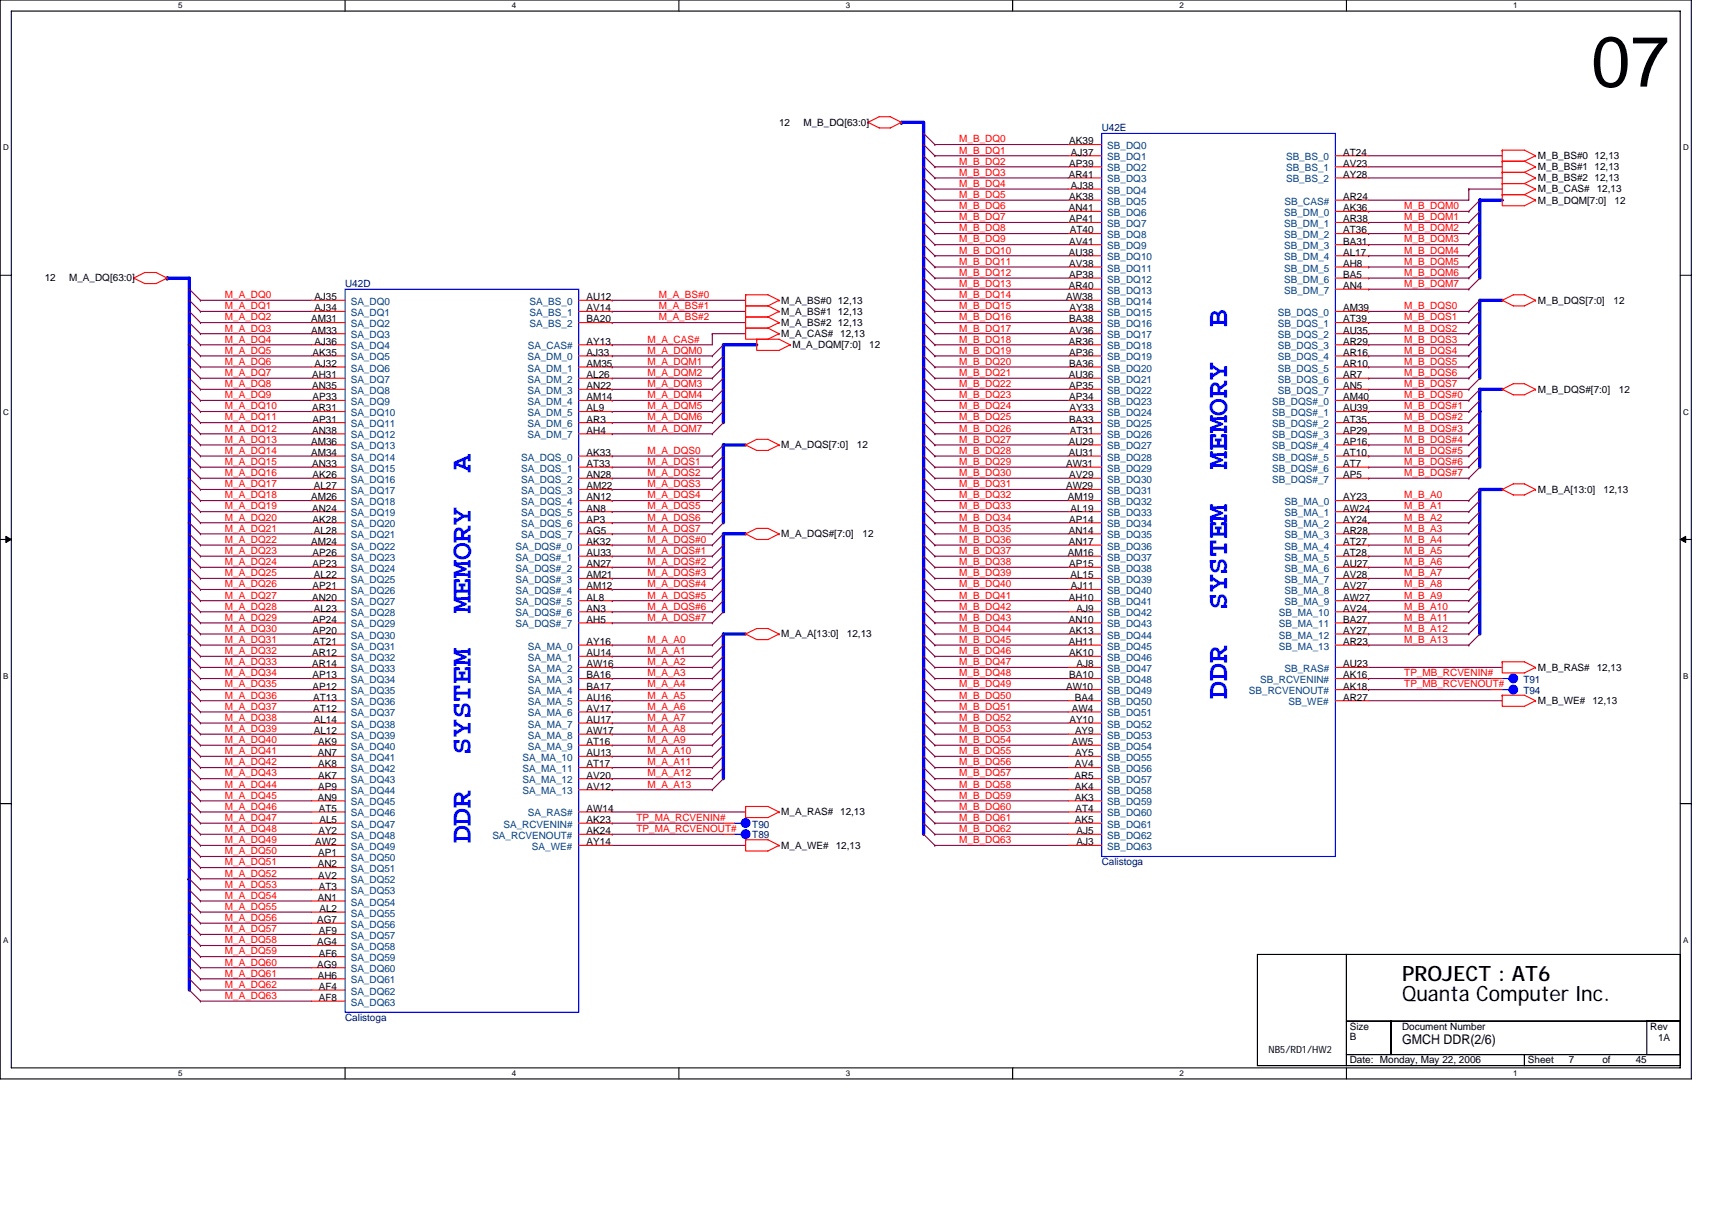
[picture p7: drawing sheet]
<svg xmlns="http://www.w3.org/2000/svg" width="297mm" height="210mm" viewBox="0 0 297 210" stroke-linecap="round" stroke-linejoin="round" font-family="sans-serif">
<defs><g id="words">
<text font-size="12.3" x="276.1" y="15">07</text>
<g font-size="5.2" fill="#00f">
<text x="212.9" y="56.8" transform="rotate(-90 212.9 56.8)">B</text>
<text x="81.7" y="81.9" transform="rotate(-90 81.7 81.9)">A</text>
<text x="212.9" y="81.3" transform="rotate(-90 212.9 81.3)">MEMORY</text>
<text x="81.7" y="106.4" transform="rotate(-90 81.7 106.4)">MEMORY</text>
<text x="212.9" y="105.9" transform="rotate(-90 212.9 105.9)">SYSTEM</text>
<text x="212.9" y="121.2" transform="rotate(-90 212.9 121.2)">DDR</text>
<text x="81.7" y="131" transform="rotate(-90 81.7 131)">SYSTEM</text>
<text x="81.7" y="146.3" transform="rotate(-90 81.7 146.3)">DDR</text>
</g>
<g font-size="3.7">
<text x="243.3" y="173.7">Quanta Computer Inc.</text>
<text x="243.3" y="170.2">PROJECT : AT6</text>
</g>
<text font-size="2.3" x="243.3" y="181.2">GMCH DDR(2/6)</text>
<g font-size="1.7">
<text x="135.2" y="21.8">12</text>
<text x="139.4" y="21.8">M_B_DQ[63:0]</text>
<text x="185.5" y="25.1">AK39</text>
<text x="185.5" y="28.9">AP39</text>
<text x="185.8" y="27">AJ37</text>
<text x="233" y="27">AT24</text>
<text x="233" y="28.9">AV23</text>
<text x="266.8" y="27.6">M_B_BS#0 12,13</text>
<text x="266.8" y="29.5">M_B_BS#1 12,13</text>
<text x="185.4" y="30.9">AR41</text>
<text x="185.5" y="34.7">AK38</text>
<text x="185.8" y="32.8">AJ38</text>
<text x="233" y="30.9">AY28</text>
<text x="233" y="34.7">AR24</text>
<text x="266.8" y="31.5">M_B_BS#2 12,13</text>
<text x="266.8" y="33.4">M_B_CAS# 12,13</text>
<text x="266.8" y="35.3">M_B_DQM[7:0]</text>
<text x="280.1" y="35.3">12</text>
<text x="185.4" y="36.7">AN41</text>
<text x="185.5" y="38.6">AP41</text>
<text x="185.6" y="40.5">AT40</text>
<text x="233" y="36.7">AK36</text>
<text x="233" y="38.6">AR38</text>
<text x="233" y="40.5">AT36</text>
<text x="185.4" y="44.4">AU38</text>
<text x="185.5" y="42.4">AV41</text>
<text x="185.5" y="46.3">AV38</text>
<text x="233" y="42.4">BA31</text>
<text x="233" y="44.4">AL17</text>
<text x="233" y="46.3">AH8</text>
<text x="7.8" y="48.8">12</text>
<text x="12" y="48.8">M_A_DQ[63:0]</text>
<text x="54.5" y="52.1">AJ35</text>
<text x="101.8" y="52.1">AU12</text>
<text x="135.5" y="52.7">M_A_BS#0 12,13</text>
<text x="185" y="52.1">AW38</text>
<text x="185.4" y="50.2">AR40</text>
<text x="185.5" y="48.2">AP38</text>
<text x="233" y="48.2">BA5</text>
<text x="233" y="50.2">AN4</text>
<text x="266.8" y="52.7">M_B_DQS[7:0]</text>
<text x="279.9" y="52.7">12</text>
<text x="54" y="56">AM31</text>
<text x="54" y="57.9">AM33</text>
<text x="54.5" y="54">AJ34</text>
<text x="54.5" y="59.8">AJ36</text>
<text x="101.8" y="54">AV14</text>
<text x="101.8" y="56">BA20</text>
<text x="101.8" y="59.8">AY13</text>
<text x="135.5" y="54.6">M_A_BS#1 12,13</text>
<text x="135.5" y="56.6">M_A_BS#2 12,13</text>
<text x="135.5" y="58.5">M_A_CAS# 12,13</text>
<text x="185.4" y="59.8">AR36</text>
<text x="185.5" y="56">BA38</text>
<text x="185.5" y="57.9">AV36</text>
<text x="185.5" y="54">AY38</text>
<text x="233" y="54">AM39</text>
<text x="233" y="56">AT39</text>
<text x="233" y="57.9">AU35</text>
<text x="233" y="59.8">AR29</text>
<text x="54.2" y="65.6">AH31</text>
<text x="54.2" y="61.7">AK35</text>
<text x="54.5" y="63.7">AJ32</text>
<text x="101.8" y="61.7">AJ33</text>
<text x="101.8" y="63.7">AM35</text>
<text x="101.8" y="65.6">AL26</text>
<text x="137.5" y="60.4">M_A_DQM[7:0]</text>
<text x="150.8" y="60.4">12</text>
<text x="185.4" y="65.6">AU36</text>
<text x="185.5" y="61.7">AP36</text>
<text x="185.5" y="63.7">BA36</text>
<text x="233" y="61.7">AR16</text>
<text x="233" y="63.7">AR10</text>
<text x="233" y="65.6">AR7</text>
<text x="54.2" y="67.5">AN35</text>
<text x="54.2" y="71.4">AR31</text>
<text x="54.2" y="69.5">AP33</text>
<text x="101.8" y="67.5">AN22</text>
<text x="101.8" y="69.5">AM14</text>
<text x="101.8" y="71.4">AL9</text>
<text x="185.5" y="67.5">AP35</text>
<text x="185.5" y="69.5">AP34</text>
<text x="185.5" y="71.4">AY33</text>
<text x="233" y="69.5">AM40</text>
<text x="233" y="71.4">AU39</text>
<text x="233" y="67.5">AN5</text>
<text x="266.8" y="68.1">M_B_DQS#[7:0]</text>
<text x="280.9" y="68.1">12</text>
<text x="54" y="77.2">AM36</text>
<text x="54.2" y="75.3">AN38</text>
<text x="54.2" y="73.3">AP31</text>
<text x="101.8" y="73.3">AR3</text>
<text x="101.8" y="75.3">AH4</text>
<text x="135.5" y="77.8">M_A_DQS[7:0]</text>
<text x="148.7" y="77.8">12</text>
<text x="185.4" y="77.2">AU29</text>
<text x="185.5" y="73.3">BA33</text>
<text x="185.6" y="75.3">AT31</text>
<text x="233" y="73.3">AT35</text>
<text x="233" y="75.3">AP29</text>
<text x="233" y="77.2">AP16</text>
<text x="54" y="79.1">AM34</text>
<text x="54.2" y="81">AN33</text>
<text x="54.2" y="83">AK26</text>
<text x="101.8" y="79.1">AK33</text>
<text x="101.8" y="81">AT33</text>
<text x="101.8" y="83">AN28</text>
<text x="185" y="81">AW31</text>
<text x="185.4" y="79.1">AU31</text>
<text x="185.5" y="83">AV29</text>
<text x="233" y="79.1">AT10</text>
<text x="233" y="81">AT7</text>
<text x="233" y="83">AP5</text>
<text x="54" y="86.8">AM26</text>
<text x="54.2" y="88.8">AN24</text>
<text x="54.4" y="84.9">AL27</text>
<text x="101.8" y="84.9">AM22</text>
<text x="101.8" y="86.8">AN12</text>
<text x="101.8" y="88.8">AN8</text>
<text x="185" y="84.9">AW29</text>
<text x="185.3" y="86.8">AM19</text>
<text x="185.7" y="88.8">AL19</text>
<text x="233" y="86.8">AY23</text>
<text x="233" y="88.8">AW24</text>
<text x="266.8" y="85.5">M_B_A[13:0]</text>
<text x="278.2" y="85.5">12,13</text>
<text x="54" y="94.6">AM24</text>
<text x="54.2" y="90.7">AK28</text>
<text x="54.4" y="92.6">AL28</text>
<text x="101.8" y="94.6">AK32</text>
<text x="101.8" y="90.7">AP3</text>
<text x="101.8" y="92.6">AG5</text>
<text x="135.5" y="93.2">M_A_DQS#[7:0]</text>
<text x="149.6" y="93.2">12</text>
<text x="185.4" y="92.6">AN14</text>
<text x="185.4" y="94.6">AN17</text>
<text x="185.5" y="90.7">AP14</text>
<text x="233" y="90.7">AY24</text>
<text x="233" y="92.6">AR28</text>
<text x="233" y="94.6">AT27</text>
<text x="54.2" y="96.5">AP26</text>
<text x="54.2" y="98.4">AP23</text>
<text x="54.4" y="100.4">AL22</text>
<text x="101.8" y="96.5">AU33</text>
<text x="101.8" y="98.4">AN27</text>
<text x="101.8" y="100.4">AM21</text>
<text x="185.3" y="96.5">AM16</text>
<text x="185.5" y="98.4">AP15</text>
<text x="185.7" y="100.4">AL15</text>
<text x="233" y="96.5">AT28</text>
<text x="233" y="98.4">AU27</text>
<text x="233" y="100.4">AV28</text>
<text x="54.2" y="104.2">AN20</text>
<text x="54.2" y="102.3">AP21</text>
<text x="54.4" y="106.2">AL23</text>
<text x="101.8" y="102.3">AM12</text>
<text x="101.8" y="104.2">AL8</text>
<text x="101.8" y="106.2">AN3</text>
<text x="185.4" y="104.2">AH10</text>
<text x="185.8" y="102.3">AJ11</text>
<text x="186.8" y="106.2">AJ9</text>
<text x="233" y="106.2">AV24</text>
<text x="233" y="102.3">AV27</text>
<text x="233" y="104.2">AW27</text>
<text x="54.2" y="113.9">AR12</text>
<text x="54.2" y="108.1">AP24</text>
<text x="54.2" y="110">AP20</text>
<text x="54.4" y="111.9">AT21</text>
<text x="101.8" y="111.9">AY16</text>
<text x="101.8" y="113.9">AU14</text>
<text x="101.8" y="108.1">AH5</text>
<text x="135.5" y="110.6">M_A_A[13:0]</text>
<text x="146.9" y="110.6">12,13</text>
<text x="185.4" y="108.1">AN10</text>
<text x="185.4" y="111.9">AH11</text>
<text x="185.5" y="110">AK13</text>
<text x="185.5" y="113.9">AK10</text>
<text x="233" y="108.1">BA27</text>
<text x="233" y="110">AY27</text>
<text x="233" y="111.9">AR23</text>
<text x="54.2" y="115.8">AR14</text>
<text x="54.2" y="117.7">AP13</text>
<text x="54.2" y="119.7">AP12</text>
<text x="101.8" y="115.8">AW16</text>
<text x="101.8" y="117.7">BA16</text>
<text x="101.8" y="119.7">BA17</text>
<text x="185" y="119.7">AW10</text>
<text x="185.5" y="117.7">BA10</text>
<text x="186.8" y="115.8">AJ8</text>
<text x="233" y="119.7">AK18</text>
<text x="233" y="117.7">AK16</text>
<text x="233" y="115.8">AU23</text>
<text x="266.8" y="116.4">M_B_RAS# 12,13</text>
<text x="54.4" y="121.6">AT13</text>
<text x="54.4" y="123.5">AT12</text>
<text x="54.4" y="125.5">AL14</text>
<text x="101.8" y="121.6">AU16</text>
<text x="101.8" y="123.5">AV17</text>
<text x="101.8" y="125.5">AU17</text>
<text x="185.5" y="125.5">AY10</text>
<text x="185.9" y="123.5">AW4</text>
<text x="186.5" y="121.6">BA4</text>
<text x="233" y="121.6">AR27</text>
<text x="266.8" y="122.2">M_B_WE# 12,13</text>
<text x="54.4" y="127.4">AL12</text>
<text x="55.1" y="131.2">AN7</text>
<text x="55.2" y="129.3">AK9</text>
<text x="101.8" y="131.2">AU13</text>
<text x="101.8" y="127.4">AW17</text>
<text x="101.8" y="129.3">AT16</text>
<text x="185.9" y="129.3">AW5</text>
<text x="186.5" y="127.4">AY9</text>
<text x="186.5" y="131.2">AY5</text>
<text x="55.2" y="133.2">AK8</text>
<text x="55.2" y="135.1">AK7</text>
<text x="55.2" y="137">AP9</text>
<text x="101.8" y="133.2">AT17</text>
<text x="101.8" y="135.1">AV20</text>
<text x="101.8" y="137">AV12</text>
<text x="186.4" y="135.1">AR5</text>
<text x="186.5" y="133.2">AV4</text>
<text x="186.5" y="137">AK4</text>
<text x="55.1" y="139">AN9</text>
<text x="55.3" y="140.9">AT5</text>
<text x="55.4" y="142.8">AL5</text>
<text x="101.8" y="142.8">AK23</text>
<text x="101.8" y="140.9">AW14</text>
<text x="135.5" y="141.5">M_A_RAS# 12,13</text>
<text x="186.5" y="139">AK3</text>
<text x="186.5" y="142.8">AK5</text>
<text x="186.6" y="140.9">AT4</text>
<text x="54.7" y="146.7">AW2</text>
<text x="55.2" y="148.6">AP1</text>
<text x="55.2" y="144.8">AY2</text>
<text x="101.8" y="146.7">AY14</text>
<text x="101.8" y="144.8">AK24</text>
<text x="135.5" y="147.3">M_A_WE# 12,13</text>
<text x="186.8" y="144.8">AJ5</text>
<text x="186.8" y="146.7">AJ3</text>
<text x="55.1" y="150.5">AN2</text>
<text x="55.2" y="152.5">AV2</text>
<text x="55.3" y="154.4">AT3</text>
<text x="55" y="160.2">AG7</text>
<text x="55.1" y="156.3">AN1</text>
<text x="55.4" y="158.3">AL2</text>
<text x="55" y="164.1">AG4</text>
<text x="55" y="167.9">AG9</text>
<text x="55.3" y="162.1">AF9</text>
<text x="55.3" y="166">AF6</text>
<text x="55.1" y="169.8">AH6</text>
<text x="55.3" y="171.8">AF4</text>
<text x="55.3" y="173.7">AF8</text>
<text x="234.2" y="178.8">Size</text>
<text x="243.3" y="178.8">Document Number</text>
<text x="286.3" y="178.8">Rev</text>
<text x="220.1" y="182.8">NB5/RD1/HW2</text>
<text x="234.2" y="184.6">Date: Monday, May 22, 2006</text>
<text x="234.2" y="180.5">B</text>
<text x="265.1" y="184.6">Sheet</text>
<text x="272.2" y="184.6">7</text>
<text x="278" y="184.6">of</text>
<text x="283.8" y="184.6">45</text>
<text x="287.7" y="180.7">1A</text>
</g>
<g font-size="1.7" fill="#000080">
<text x="191.2" y="22.8">U42E</text>
<text x="59.9" y="49.8">U42D</text>
<text x="264.3" y="118.5">T91</text>
<text x="264.3" y="120.5">T94</text>
<text x="130.5" y="143.6">T90</text>
<text x="130.5" y="145.4">T89</text>
<text x="191.2" y="150.2">Calistoga</text>
<text x="59.9" y="177.2">Calistoga</text>
</g>
<g font-size="1.7" fill="#f00">
<text x="166.4" y="26.6">M_B_DQ1</text>
<text x="166.4" y="28.6">M_B_DQ2</text>
<text x="166.4" y="24.7">M_B_DQ0</text>
<text x="166.4" y="30.5">M_B_DQ3</text>
<text x="166.4" y="32.4">M_B_DQ4</text>
<text x="166.4" y="34.4">M_B_DQ5</text>
<text x="166.4" y="36.3">M_B_DQ6</text>
<text x="166.4" y="38.2">M_B_DQ7</text>
<text x="166.4" y="40.2">M_B_DQ8</text>
<text x="243.6" y="36.3">M_B_DQM0</text>
<text x="243.6" y="38.2">M_B_DQM1</text>
<text x="243.6" y="40.2">M_B_DQM2</text>
<text x="166.4" y="42.1">M_B_DQ9</text>
<text x="166.4" y="44">M_B_DQ10</text>
<text x="166.4" y="46">M_B_DQ11</text>
<text x="166.4" y="47.9">M_B_DQ12</text>
<text x="243.6" y="42.1">M_B_DQM3</text>
<text x="243.6" y="44">M_B_DQM4</text>
<text x="243.6" y="46">M_B_DQM5</text>
<text x="243.6" y="47.9">M_B_DQM6</text>
<text x="39" y="53.7">M_A_DQ1</text>
<text x="39" y="51.7">M_A_DQ0</text>
<text x="114.3" y="51.7">M_A_BS#0</text>
<text x="114.3" y="53.7">M_A_BS#1</text>
<text x="166.4" y="49.8">M_B_DQ13</text>
<text x="166.4" y="51.7">M_B_DQ14</text>
<text x="166.4" y="53.7">M_B_DQ15</text>
<text x="243.6" y="49.8">M_B_DQM7</text>
<text x="243.6" y="53.7">M_B_DQS0</text>
<text x="39" y="55.6">M_A_DQ2</text>
<text x="39" y="57.5">M_A_DQ3</text>
<text x="39" y="59.5">M_A_DQ4</text>
<text x="112.4" y="59.5">M_A_CAS#</text>
<text x="114.3" y="55.6">M_A_BS#2</text>
<text x="166.4" y="59.5">M_B_DQ18</text>
<text x="166.4" y="55.6">M_B_DQ16</text>
<text x="166.4" y="57.5">M_B_DQ17</text>
<text x="243.6" y="55.6">M_B_DQS1</text>
<text x="243.6" y="57.5">M_B_DQS2</text>
<text x="243.6" y="59.5">M_B_DQS3</text>
<text x="39" y="61.4">M_A_DQ5</text>
<text x="39" y="63.3">M_A_DQ6</text>
<text x="39" y="65.3">M_A_DQ7</text>
<text x="112.4" y="61.4">M_A_DQM0</text>
<text x="112.4" y="63.3">M_A_DQM1</text>
<text x="112.4" y="65.3">M_A_DQM2</text>
<text x="166.4" y="61.4">M_B_DQ19</text>
<text x="166.4" y="63.3">M_B_DQ20</text>
<text x="166.4" y="65.3">M_B_DQ21</text>
<text x="243.6" y="61.4">M_B_DQS4</text>
<text x="243.6" y="63.3">M_B_DQS5</text>
<text x="243.6" y="65.3">M_B_DQS6</text>
<text x="39" y="67.2">M_A_DQ8</text>
<text x="39" y="69.1">M_A_DQ9</text>
<text x="39" y="71">M_A_DQ10</text>
<text x="112.4" y="67.2">M_A_DQM3</text>
<text x="112.4" y="69.1">M_A_DQM4</text>
<text x="112.4" y="71">M_A_DQM5</text>
<text x="166.4" y="67.2">M_B_DQ22</text>
<text x="166.4" y="69.1">M_B_DQ23</text>
<text x="166.4" y="71">M_B_DQ24</text>
<text x="243.6" y="69.1">M_B_DQS#0</text>
<text x="243.6" y="67.2">M_B_DQS7</text>
<text x="243.6" y="71">M_B_DQS#1</text>
<text x="39" y="73">M_A_DQ11</text>
<text x="39" y="74.9">M_A_DQ12</text>
<text x="39" y="76.8">M_A_DQ13</text>
<text x="112.4" y="73">M_A_DQM6</text>
<text x="112.4" y="74.9">M_A_DQM7</text>
<text x="166.4" y="73">M_B_DQ25</text>
<text x="166.4" y="74.9">M_B_DQ26</text>
<text x="166.4" y="76.8">M_B_DQ27</text>
<text x="243.6" y="73">M_B_DQS#2</text>
<text x="243.6" y="74.9">M_B_DQS#3</text>
<text x="243.6" y="76.8">M_B_DQS#4</text>
<text x="39" y="78.8">M_A_DQ14</text>
<text x="39" y="80.7">M_A_DQ15</text>
<text x="39" y="82.6">M_A_DQ16</text>
<text x="112.4" y="82.6">M_A_DQS2</text>
<text x="112.4" y="80.7">M_A_DQS1</text>
<text x="112.4" y="78.8">M_A_DQS0</text>
<text x="166.4" y="78.8">M_B_DQ28</text>
<text x="166.4" y="80.7">M_B_DQ29</text>
<text x="166.4" y="82.6">M_B_DQ30</text>
<text x="243.6" y="78.8">M_B_DQS#5</text>
<text x="243.6" y="80.7">M_B_DQS#6</text>
<text x="243.6" y="82.6">M_B_DQS#7</text>
<text x="39" y="84.6">M_A_DQ17</text>
<text x="39" y="86.5">M_A_DQ18</text>
<text x="39" y="88.4">M_A_DQ19</text>
<text x="112.4" y="86.5">M_A_DQS4</text>
<text x="112.4" y="84.6">M_A_DQS3</text>
<text x="112.4" y="88.4">M_A_DQS5</text>
<text x="166.4" y="84.6">M_B_DQ31</text>
<text x="166.4" y="86.5">M_B_DQ32</text>
<text x="166.4" y="88.4">M_B_DQ33</text>
<text x="243.6" y="86.5">M_B_A0</text>
<text x="243.6" y="88.4">M_B_A1</text>
<text x="39" y="90.3">M_A_DQ20</text>
<text x="39" y="92.3">M_A_DQ21</text>
<text x="39" y="94.2">M_A_DQ22</text>
<text x="112.4" y="92.3">M_A_DQS7</text>
<text x="112.4" y="90.3">M_A_DQS6</text>
<text x="112.4" y="94.2">M_A_DQS#0</text>
<text x="166.4" y="90.3">M_B_DQ34</text>
<text x="166.4" y="92.3">M_B_DQ35</text>
<text x="166.4" y="94.2">M_B_DQ36</text>
<text x="243.6" y="90.3">M_B_A2</text>
<text x="243.6" y="92.3">M_B_A3</text>
<text x="243.6" y="94.2">M_B_A4</text>
<text x="39" y="96.1">M_A_DQ23</text>
<text x="39" y="98.1">M_A_DQ24</text>
<text x="39" y="100">M_A_DQ25</text>
<text x="39" y="101.9">M_A_DQ26</text>
<text x="112.4" y="100">M_A_DQS#3</text>
<text x="112.4" y="98.1">M_A_DQS#2</text>
<text x="112.4" y="96.1">M_A_DQS#1</text>
<text x="112.4" y="101.9">M_A_DQS#4</text>
<text x="166.4" y="98.1">M_B_DQ38</text>
<text x="166.4" y="100">M_B_DQ39</text>
<text x="166.4" y="101.9">M_B_DQ40</text>
<text x="166.4" y="96.1">M_B_DQ37</text>
<text x="243.6" y="96.1">M_B_A5</text>
<text x="243.6" y="98.1">M_B_A6</text>
<text x="243.6" y="100">M_B_A7</text>
<text x="243.6" y="101.9">M_B_A8</text>
<text x="39" y="103.9">M_A_DQ27</text>
<text x="39" y="105.8">M_A_DQ28</text>
<text x="39" y="107.7">M_A_DQ29</text>
<text x="112.4" y="103.9">M_A_DQS#5</text>
<text x="112.4" y="105.8">M_A_DQS#6</text>
<text x="112.4" y="107.7">M_A_DQS#7</text>
<text x="166.4" y="103.9">M_B_DQ41</text>
<text x="166.4" y="105.8">M_B_DQ42</text>
<text x="166.4" y="107.7">M_B_DQ43</text>
<text x="243.6" y="103.9">M_B_A9</text>
<text x="243.6" y="105.8">M_B_A10</text>
<text x="243.6" y="107.7">M_B_A11</text>
<text x="39" y="109.6">M_A_DQ30</text>
<text x="39" y="111.6">M_A_DQ31</text>
<text x="39" y="113.5">M_A_DQ32</text>
<text x="112.4" y="111.6">M_A_A0</text>
<text x="112.4" y="113.5">M_A_A1</text>
<text x="166.4" y="109.6">M_B_DQ44</text>
<text x="166.4" y="111.6">M_B_DQ45</text>
<text x="166.4" y="113.5">M_B_DQ46</text>
<text x="243.6" y="109.6">M_B_A12</text>
<text x="243.6" y="111.6">M_B_A13</text>
<text x="39" y="115.4">M_A_DQ33</text>
<text x="39" y="117.4">M_A_DQ34</text>
<text x="39" y="119.3">M_A_DQ35</text>
<text x="112.4" y="115.4">M_A_A2</text>
<text x="112.4" y="117.4">M_A_A3</text>
<text x="112.4" y="119.3">M_A_A4</text>
<text x="166.4" y="115.4">M_B_DQ47</text>
<text x="166.4" y="117.4">M_B_DQ48</text>
<text x="166.4" y="119.3">M_B_DQ49</text>
<text x="243.6" y="119.3">TP_MB_RCVENOUT#</text>
<text x="243.6" y="117.4">TP_MB_RCVENIN#</text>
<text x="39" y="121.2">M_A_DQ36</text>
<text x="39" y="123.2">M_A_DQ37</text>
<text x="39" y="125.1">M_A_DQ38</text>
<text x="112.4" y="125.1">M_A_A7</text>
<text x="112.4" y="121.2">M_A_A5</text>
<text x="112.4" y="123.2">M_A_A6</text>
<text x="166.4" y="121.2">M_B_DQ50</text>
<text x="166.4" y="123.2">M_B_DQ51</text>
<text x="166.4" y="125.1">M_B_DQ52</text>
<text x="39" y="127">M_A_DQ39</text>
<text x="39" y="128.9">M_A_DQ40</text>
<text x="39" y="130.9">M_A_DQ41</text>
<text x="112.4" y="130.9">M_A_A10</text>
<text x="112.4" y="127">M_A_A8</text>
<text x="112.4" y="128.9">M_A_A9</text>
<text x="166.4" y="127">M_B_DQ53</text>
<text x="166.4" y="128.9">M_B_DQ54</text>
<text x="166.4" y="130.9">M_B_DQ55</text>
<text x="39" y="132.8">M_A_DQ42</text>
<text x="39" y="134.7">M_A_DQ43</text>
<text x="39" y="136.7">M_A_DQ44</text>
<text x="112.4" y="132.8">M_A_A11</text>
<text x="112.4" y="134.7">M_A_A12</text>
<text x="112.4" y="136.7">M_A_A13</text>
<text x="166.4" y="136.7">M_B_DQ58</text>
<text x="166.4" y="132.8">M_B_DQ56</text>
<text x="166.4" y="134.7">M_B_DQ57</text>
<text x="39" y="138.6">M_A_DQ45</text>
<text x="39" y="140.5">M_A_DQ46</text>
<text x="39" y="142.5">M_A_DQ47</text>
<text x="110.4" y="142.5">TP_MA_RCVENIN#</text>
<text x="166.4" y="138.6">M_B_DQ59</text>
<text x="166.4" y="140.5">M_B_DQ60</text>
<text x="166.4" y="142.5">M_B_DQ61</text>
<text x="39" y="144.4">M_A_DQ48</text>
<text x="39" y="146.3">M_A_DQ49</text>
<text x="39" y="148.3">M_A_DQ50</text>
<text x="110.4" y="144.4">TP_MA_RCVENOUT#</text>
<text x="166.4" y="144.4">M_B_DQ62</text>
<text x="166.4" y="146.3">M_B_DQ63</text>
<text x="39" y="150.2">M_A_DQ51</text>
<text x="39" y="152.1">M_A_DQ52</text>
<text x="39" y="154.1">M_A_DQ53</text>
<text x="39" y="156">M_A_DQ54</text>
<text x="39" y="157.9">M_A_DQ55</text>
<text x="39" y="159.8">M_A_DQ56</text>
<text x="39" y="161.8">M_A_DQ57</text>
<text x="39" y="163.7">M_A_DQ58</text>
<text x="39" y="165.6">M_A_DQ59</text>
<text x="39" y="167.6">M_A_DQ60</text>
<text x="39" y="169.5">M_A_DQ61</text>
<text x="39" y="171.4">M_A_DQ62</text>
<text x="39" y="173.4">M_A_DQ63</text>
</g>
<g font-size="1.7" fill="#004080">
<text x="192.1" y="25.9">SB_DQ0</text>
<text x="192.1" y="27.8">SB_DQ1</text>
<text x="192.1" y="29.7">SB_DQ2</text>
<text x="223.1" y="27.8">SB_BS_0</text>
<text x="223.1" y="29.7">SB_BS_1</text>
<text x="192.1" y="31.7">SB_DQ3</text>
<text x="192.1" y="33.6">SB_DQ4</text>
<text x="192.1" y="35.5">SB_DQ5</text>
<text x="222.9" y="35.5">SB_CAS#</text>
<text x="223.1" y="31.7">SB_BS_2</text>
<text x="192.1" y="37.5">SB_DQ6</text>
<text x="192.1" y="39.4">SB_DQ7</text>
<text x="192.1" y="41.3">SB_DQ8</text>
<text x="222.8" y="37.5">SB_DM_0</text>
<text x="222.8" y="39.4">SB_DM_1</text>
<text x="222.8" y="41.3">SB_DM_2</text>
<text x="192.1" y="43.2">SB_DQ9</text>
<text x="192.1" y="45.2">SB_DQ10</text>
<text x="192.1" y="47.1">SB_DQ11</text>
<text x="222.8" y="43.2">SB_DM_3</text>
<text x="222.8" y="45.2">SB_DM_4</text>
<text x="222.8" y="47.1">SB_DM_5</text>
<text x="60.9" y="52.9">SA_DQ0</text>
<text x="91.9" y="52.9">SA_BS_0</text>
<text x="192.1" y="49">SB_DQ12</text>
<text x="192.1" y="51">SB_DQ13</text>
<text x="192.1" y="52.9">SB_DQ14</text>
<text x="222.8" y="49">SB_DM_6</text>
<text x="222.8" y="51">SB_DM_7</text>
<text x="60.9" y="54.8">SA_DQ1</text>
<text x="60.9" y="56.8">SA_DQ2</text>
<text x="60.9" y="58.7">SA_DQ3</text>
<text x="91.9" y="54.8">SA_BS_1</text>
<text x="91.9" y="56.8">SA_BS_2</text>
<text x="192.1" y="54.8">SB_DQ15</text>
<text x="192.1" y="56.8">SB_DQ16</text>
<text x="192.1" y="58.7">SB_DQ17</text>
<text x="221.7" y="54.8">SB_DQS_0</text>
<text x="221.7" y="56.8">SB_DQS_1</text>
<text x="221.7" y="58.7">SB_DQS_2</text>
<text x="60.9" y="60.6">SA_DQ4</text>
<text x="60.9" y="62.5">SA_DQ5</text>
<text x="60.9" y="64.5">SA_DQ6</text>
<text x="91.5" y="62.5">SA_DM_0</text>
<text x="91.5" y="64.5">SA_DM_1</text>
<text x="91.6" y="60.6">SA_CAS#</text>
<text x="192.1" y="60.6">SB_DQ18</text>
<text x="192.1" y="62.5">SB_DQ19</text>
<text x="192.1" y="64.5">SB_DQ20</text>
<text x="221.7" y="60.6">SB_DQS_3</text>
<text x="221.7" y="62.5">SB_DQS_4</text>
<text x="221.7" y="64.5">SB_DQS_5</text>
<text x="60.9" y="66.4">SA_DQ7</text>
<text x="60.9" y="68.3">SA_DQ8</text>
<text x="60.9" y="70.3">SA_DQ9</text>
<text x="91.5" y="66.4">SA_DM_2</text>
<text x="91.5" y="68.3">SA_DM_3</text>
<text x="91.5" y="70.3">SA_DM_4</text>
<text x="192.1" y="66.4">SB_DQ21</text>
<text x="192.1" y="68.3">SB_DQ22</text>
<text x="192.1" y="70.3">SB_DQ23</text>
<text x="220.7" y="70.3">SB_DQS#_0</text>
<text x="221.7" y="66.4">SB_DQS_6</text>
<text x="221.7" y="68.3">SB_DQS_7</text>
<text x="60.9" y="72.2">SA_DQ10</text>
<text x="60.9" y="74.1">SA_DQ11</text>
<text x="60.9" y="76.1">SA_DQ12</text>
<text x="60.9" y="78">SA_DQ13</text>
<text x="91.5" y="72.2">SA_DM_5</text>
<text x="91.5" y="74.1">SA_DM_6</text>
<text x="91.5" y="76.1">SA_DM_7</text>
<text x="192.1" y="72.2">SB_DQ24</text>
<text x="192.1" y="74.1">SB_DQ25</text>
<text x="192.1" y="76.1">SB_DQ26</text>
<text x="192.1" y="78">SB_DQ27</text>
<text x="220.7" y="72.2">SB_DQS#_1</text>
<text x="220.7" y="74.1">SB_DQS#_2</text>
<text x="220.7" y="76.1">SB_DQS#_3</text>
<text x="220.7" y="78">SB_DQS#_4</text>
<text x="60.9" y="79.9">SA_DQ14</text>
<text x="60.9" y="81.9">SA_DQ15</text>
<text x="60.9" y="83.8">SA_DQ16</text>
<text x="90.4" y="79.9">SA_DQS_0</text>
<text x="90.4" y="81.9">SA_DQS_1</text>
<text x="90.4" y="83.8">SA_DQS_2</text>
<text x="192.1" y="79.9">SB_DQ28</text>
<text x="192.1" y="81.9">SB_DQ29</text>
<text x="192.1" y="83.8">SB_DQ30</text>
<text x="220.7" y="79.9">SB_DQS#_5</text>
<text x="220.7" y="81.9">SB_DQS#_6</text>
<text x="220.7" y="83.8">SB_DQS#_7</text>
<text x="60.9" y="85.7">SA_DQ17</text>
<text x="60.9" y="87.7">SA_DQ18</text>
<text x="60.9" y="89.6">SA_DQ19</text>
<text x="90.4" y="85.7">SA_DQS_3</text>
<text x="90.4" y="87.7">SA_DQS_4</text>
<text x="90.4" y="89.6">SA_DQS_5</text>
<text x="192.1" y="85.7">SB_DQ31</text>
<text x="192.1" y="87.7">SB_DQ32</text>
<text x="192.1" y="89.6">SB_DQ33</text>
<text x="222.9" y="87.7">SB_MA_0</text>
<text x="222.9" y="89.6">SB_MA_1</text>
<text x="60.9" y="91.5">SA_DQ20</text>
<text x="60.9" y="93.4">SA_DQ21</text>
<text x="60.9" y="95.4">SA_DQ22</text>
<text x="89.4" y="95.4">SA_DQS#_0</text>
<text x="90.4" y="91.5">SA_DQS_6</text>
<text x="90.4" y="93.4">SA_DQS_7</text>
<text x="192.1" y="91.5">SB_DQ34</text>
<text x="192.1" y="93.4">SB_DQ35</text>
<text x="192.1" y="95.4">SB_DQ36</text>
<text x="222.9" y="91.5">SB_MA_2</text>
<text x="222.9" y="93.4">SB_MA_3</text>
<text x="222.9" y="95.4">SB_MA_4</text>
<text x="60.9" y="97.3">SA_DQ23</text>
<text x="60.9" y="99.2">SA_DQ24</text>
<text x="60.9" y="101.2">SA_DQ25</text>
<text x="89.4" y="97.3">SA_DQS#_1</text>
<text x="89.4" y="99.2">SA_DQS#_2</text>
<text x="89.4" y="101.2">SA_DQS#_3</text>
<text x="192.1" y="97.3">SB_DQ37</text>
<text x="192.1" y="99.2">SB_DQ38</text>
<text x="192.1" y="101.2">SB_DQ39</text>
<text x="222.9" y="97.3">SB_MA_5</text>
<text x="222.9" y="99.2">SB_MA_6</text>
<text x="222.9" y="101.2">SB_MA_7</text>
<text x="60.9" y="103.1">SA_DQ26</text>
<text x="60.9" y="105">SA_DQ27</text>
<text x="60.9" y="107">SA_DQ28</text>
<text x="89.4" y="103.1">SA_DQS#_4</text>
<text x="89.4" y="105">SA_DQS#_5</text>
<text x="89.4" y="107">SA_DQS#_6</text>
<text x="192.1" y="103.1">SB_DQ40</text>
<text x="192.1" y="105">SB_DQ41</text>
<text x="192.1" y="107">SB_DQ42</text>
<text x="221.9" y="107">SB_MA_10</text>
<text x="222.9" y="103.1">SB_MA_8</text>
<text x="222.9" y="105">SB_MA_9</text>
<text x="60.9" y="108.9">SA_DQ29</text>
<text x="60.9" y="110.8">SA_DQ30</text>
<text x="60.9" y="112.7">SA_DQ31</text>
<text x="89.4" y="108.9">SA_DQS#_7</text>
<text x="91.6" y="112.7">SA_MA_0</text>
<text x="192.1" y="108.9">SB_DQ43</text>
<text x="192.1" y="110.8">SB_DQ44</text>
<text x="192.1" y="112.7">SB_DQ45</text>
<text x="221.9" y="108.9">SB_MA_11</text>
<text x="221.9" y="110.8">SB_MA_12</text>
<text x="221.9" y="112.7">SB_MA_13</text>
<text x="60.9" y="114.7">SA_DQ32</text>
<text x="60.9" y="116.6">SA_DQ33</text>
<text x="60.9" y="118.5">SA_DQ34</text>
<text x="91.6" y="114.7">SA_MA_1</text>
<text x="91.6" y="116.6">SA_MA_2</text>
<text x="91.6" y="118.5">SA_MA_3</text>
<text x="192.1" y="114.7">SB_DQ46</text>
<text x="192.1" y="116.6">SB_DQ47</text>
<text x="192.1" y="118.5">SB_DQ48</text>
<text x="218.6" y="118.5">SB_RCVENIN#</text>
<text x="222.9" y="116.6">SB_RAS#</text>
<text x="60.9" y="120.5">SA_DQ35</text>
<text x="60.9" y="122.4">SA_DQ36</text>
<text x="60.9" y="124.3">SA_DQ37</text>
<text x="91.6" y="120.5">SA_MA_4</text>
<text x="91.6" y="122.4">SA_MA_5</text>
<text x="91.6" y="124.3">SA_MA_6</text>
<text x="192.1" y="120.5">SB_DQ49</text>
<text x="192.1" y="122.4">SB_DQ50</text>
<text x="192.1" y="124.3">SB_DQ51</text>
<text x="216.7" y="120.5">SB_RCVENOUT#</text>
<text x="223.6" y="122.4">SB_WE#</text>
<text x="60.9" y="126.3">SA_DQ38</text>
<text x="60.9" y="128.2">SA_DQ39</text>
<text x="60.9" y="130.1">SA_DQ40</text>
<text x="91.6" y="126.3">SA_MA_7</text>
<text x="91.6" y="128.2">SA_MA_8</text>
<text x="91.6" y="130.1">SA_MA_9</text>
<text x="192.1" y="126.3">SB_DQ52</text>
<text x="192.1" y="128.2">SB_DQ53</text>
<text x="192.1" y="130.1">SB_DQ54</text>
<text x="60.9" y="132">SA_DQ41</text>
<text x="60.9" y="134">SA_DQ42</text>
<text x="60.9" y="135.9">SA_DQ43</text>
<text x="60.9" y="137.8">SA_DQ44</text>
<text x="90.6" y="132">SA_MA_10</text>
<text x="90.6" y="134">SA_MA_11</text>
<text x="90.6" y="135.9">SA_MA_12</text>
<text x="90.6" y="137.8">SA_MA_13</text>
<text x="192.1" y="132">SB_DQ55</text>
<text x="192.1" y="134">SB_DQ56</text>
<text x="192.1" y="135.9">SB_DQ57</text>
<text x="192.1" y="137.8">SB_DQ58</text>
<text x="60.9" y="139.8">SA_DQ45</text>
<text x="60.9" y="141.7">SA_DQ46</text>
<text x="60.9" y="143.6">SA_DQ47</text>
<text x="87.4" y="143.6">SA_RCVENIN#</text>
<text x="91.6" y="141.7">SA_RAS#</text>
<text x="192.1" y="139.8">SB_DQ59</text>
<text x="192.1" y="141.7">SB_DQ60</text>
<text x="192.1" y="143.6">SB_DQ61</text>
<text x="60.9" y="145.6">SA_DQ48</text>
<text x="60.9" y="147.5">SA_DQ49</text>
<text x="60.9" y="149.4">SA_DQ50</text>
<text x="85.4" y="145.6">SA_RCVENOUT#</text>
<text x="92.3" y="147.5">SA_WE#</text>
<text x="192.1" y="145.6">SB_DQ62</text>
<text x="192.1" y="147.5">SB_DQ63</text>
<text x="60.9" y="151.3">SA_DQ51</text>
<text x="60.9" y="153.3">SA_DQ52</text>
<text x="60.9" y="155.2">SA_DQ53</text>
<text x="60.9" y="157.1">SA_DQ54</text>
<text x="60.9" y="159.1">SA_DQ55</text>
<text x="60.9" y="161">SA_DQ56</text>
<text x="60.9" y="162.9">SA_DQ57</text>
<text x="60.9" y="164.9">SA_DQ58</text>
<text x="60.9" y="166.8">SA_DQ59</text>
<text x="60.9" y="168.7">SA_DQ60</text>
<text x="60.9" y="170.6">SA_DQ61</text>
<text x="60.9" y="172.6">SA_DQ62</text>
<text x="60.9" y="174.5">SA_DQ63</text>
</g>
<g font-size="1.4">
<text x="30.9" y="1.5">5</text>
<text x="88.8" y="1.5">4</text>
<text x="146.7" y="1.5">3</text>
<text x="204.7" y="1.5">2</text>
<text x="262.6" y="1.5">1</text>
<text x=".5" y="26.1">D</text>
<text x="292" y="26.1">D</text>
<text x=".5" y="71.9">C</text>
<text x="292" y="71.9">C</text>
<text x=".5" y="117.8">B</text>
<text x="292" y="117.8">B</text>
<text x=".5" y="163.6">A</text>
<text x="292" y="163.6">A</text>
<text x="30.9" y="186.8">5</text>
<text x="88.8" y="186.8">4</text>
<text x="146.7" y="186.8">3</text>
<text x="204.7" y="186.8">2</text>
<text x="262.6" y="186.8">1</text>
</g>
</g></defs>
<path d="M0 0h293.5v187.2h-293.5zM2 1.9h289.5v183.4h-289.5z" fill="none" stroke="#000" stroke-width=".19"/>
<g fill="#fff">
<path d="M30.9 .2h.8v1.6h-.8z"/>
<path d="M30.9 185.5h.8v1.6h-.8z"/>
</g>
<path d="M59.9 0v1.9M59.9 185.3v1.9" fill="none" stroke="#000" stroke-width=".19"/>
<g fill="#fff">
<path d="M88.8 .2h.8v1.6h-.8z"/>
<path d="M88.8 185.5h.8v1.6h-.8z"/>
</g>
<path d="M117.8 0v1.9M117.8 185.3v1.9" fill="none" stroke="#000" stroke-width=".19"/>
<g fill="#fff">
<path d="M146.7 .2h.8v1.6h-.8z"/>
<path d="M146.7 185.5h.8v1.6h-.8z"/>
</g>
<path d="M175.7 0v1.9M175.7 185.3v1.9" fill="none" stroke="#000" stroke-width=".19"/>
<g fill="#fff">
<path d="M204.7 .2h.7v1.6h-.7z"/>
<path d="M204.7 185.5h.7v1.6h-.7z"/>
</g>
<path d="M233.6 0v1.9M233.6 185.3v1.9" fill="none" stroke="#000" stroke-width=".19"/>
<g fill="#fff">
<path d="M262.6 .2h.7v1.6h-.7z"/>
<path d="M262.6 185.5h.7v1.6h-.7z"/>
<path d="M.5 24.8h1v1.6h-1z"/>
<path d="M292 24.8h1v1.6h-1z"/>
<path d="M.5 70.7h1v1.5h-1z"/>
<path d="M292 70.7h1v1.5h-1z"/>
</g>
<path d="M0 47.8h2M291.5 47.8h2" fill="none" stroke="#000" stroke-width=".19"/>
<g fill="#fff">
<path d="M.5 116.5h.9v1.6h-.9z"/>
<path d="M292 116.5h.9v1.6h-.9z"/>
</g>
<path d="M0 93.6h2M291.5 93.6h2" fill="none" stroke="#000" stroke-width=".19"/>
<path d="M1 93.1l1 .5-1 .5zM291.5 93.6l1-.5v1z" fill="#000" stroke="#000" stroke-width=".17"/>
<g fill="#fff">
<path d="M.5 162.4h.9v1.5h-.9z"/>
<path d="M292 162.4h.9v1.5h-.9z"/>
</g>
<path d="M0 139.5h2M291.5 139.5h2M218.2 165.6h15.4v19.3h-15.4zM233.6 165.6h57.9v11.6h-57.9zM233.6 177.2h7.7v5.8h-7.7zM241.3 177.2h50.2v5.8h-50.2zM285.7 177.2h5.8v5.8h-5.8zM233.6 183h30.9v1.9h-30.9zM264.5 183h27v1.9h-27z" fill="none" stroke="#000" stroke-width=".19"/>
<g fill="none" stroke="#800040" stroke-width=".19">
<path d="M160.2 23.2h.1M160.2 25.1h.1M160.2 27h.1M160.2 29h.1M160.2 30.9h.1M160.2 32.8h.1M160.2 34.7h.1M160.2 36.7h.1M160.2 38.6h.1M160.2 23.2l2 1.9M160.2 25.1l2 1.9M160.2 27l2 2"/>
<path d="M160.2 29l2 1.9M160.2 30.9l2 1.9M160.2 32.8l2 1.9M160.2 34.7l2 2M160.2 36.7l2 1.9M160.2 38.6l2 1.9M162.2 27h.1M162.2 29h.1M162.2 30.9h.1M162.2 32.8h.1M162.2 34.7h.1M162.2 25.1h.1"/>
<path d="M162.2 36.7h.1M162.2 38.6h.1M162.2 32.8h23.2M162.2 36.7h23.2M162.2 38.6h23.2M162.2 27h23.2M162.2 29h23.2M162.2 30.9h23.2M162.2 34.7h23.2M162.2 25.1h23.2M237.5 27h23.1M237.5 29h23.1"/>
<path d="M237.5 30.9h23.1M237.5 36.7h.1M237.5 38.6h.1M237.5 36.7h17.3M237.5 38.6h17.3M254.8 32.8v1.9h-17.3M254.8 32.8h.1M254.8 36.7h.1M254.8 38.6h.1M254.8 32.8h5.8M256.8 34.7l-2 2M256.8 36.7l-2 1.9"/>
<path d="M256.8 38.6l-2 1.9M32.8 50.2h.1M32.8 52.1h.1M32.8 54h.1M32.8 56h.1M32.8 57.9h.1M32.8 59.8h.1M32.8 50.2l2 1.9M32.8 52.1l2 1.9M32.8 54l2 2M32.8 56l2 1.9M32.8 57.9l2 1.9"/>
<path d="M32.8 59.8l2 2M34.8 54h.1M34.8 56h.1M34.8 57.9h.1M34.8 59.8h.1M34.8 52.1h.1M34.8 52.1h19.3M34.8 54h19.3M34.8 56h19.3M34.8 59.8h19.3M34.8 57.9h19.3M106.2 52.1h.1"/>
<path d="M106.2 54h.1M106.2 56h.1M106.2 59.8h.1M106.2 52.1h23.2M106.2 54h23.2M106.2 56h23.2M123.6 57.9v1.9h-17.4M123.6 57.9h.1M123.6 57.9h5.8M125.5 59.8l-1.9 2M160.2 40.5h.1M160.2 42.5h.1"/>
<path d="M160.2 44.4h.1M160.2 46.3h.1M160.2 48.3h.1M160.2 50.2h.1M160.2 52.1h.1M160.2 54h.1M160.2 56h.1M160.2 57.9h.1M160.2 59.8h.1M160.2 40.5l2 2M160.2 42.5l2 1.9M160.2 44.4l2 1.9"/>
<path d="M160.2 46.3l2 2M160.2 48.3l2 1.9M160.2 50.2l2 1.9M160.2 52.1l2 1.9M160.2 54l2 2M160.2 56l2 1.9M160.2 57.9l2 1.9M160.2 59.8l2 2M162.2 59.8h.1M162.2 40.5h.1M162.2 42.5h.1M162.2 44.4h.1"/>
<path d="M162.2 46.3h.1M162.2 48.3h.1M162.2 50.2h.1M162.2 52.1h.1M162.2 54h.1M162.2 56h.1M162.2 57.9h.1M162.2 52.1h23.2M162.2 54h23.2M162.2 56h23.2M162.2 59.8h23.2M162.2 57.9h23.2"/>
<path d="M162.2 40.5h23.2M162.2 42.5h23.2M162.2 44.4h23.2M162.2 46.3h23.2M162.2 48.3h23.2M162.2 50.2h23.2M237.5 40.5h.1M237.5 42.5h.1M237.5 44.4h.1M237.5 46.3h.1M237.5 48.3h.1M237.5 50.2h.1"/>
<path d="M237.5 54h.1M237.5 56h.1M237.5 57.9h.1M237.5 59.8h.1M237.5 54h17.3M237.5 56h17.3M237.5 59.8h17.3M237.5 57.9h17.3M237.5 40.5h17.3M237.5 42.5h17.3M237.5 44.4h17.3M237.5 46.3h17.3"/>
<path d="M237.5 48.3h17.3M237.5 50.2h17.3M254.8 40.5h.1M254.8 42.5h.1M254.8 44.4h.1M254.8 46.3h.1M254.8 48.3h.1M254.8 50.2h.1M254.8 54h.1M254.8 56h.1M254.8 57.9h.1M254.8 59.8h.1"/>
<path d="M256.8 40.5l-2 2M256.8 42.5l-2 1.9M256.8 44.4l-2 1.9M256.8 46.3l-2 2M256.8 48.3l-2 1.9M256.8 52.1l-2 1.9M256.8 54l-2 2M256.8 56l-2 1.9M256.8 57.9l-2 1.9M256.8 59.8l-2 2M32.8 61.8h.1M32.8 63.7h.1"/>
<path d="M32.8 65.6h.1M32.8 67.6h.1M32.8 69.5h.1M32.8 71.4h.1M32.8 73.3h.1M32.8 75.3h.1M32.8 77.2h.1M32.8 79.1h.1M32.8 61.8l2 1.9M32.8 63.7l2 1.9M32.8 65.6l2 2M32.8 67.6l2 1.9"/>
<path d="M32.8 69.5l2 1.9M32.8 71.4l2 1.9M32.8 73.3l2 2M32.8 75.3l2 1.9M32.8 77.2l2 1.9M32.8 79.1l2 2M34.8 61.8h.1M34.8 63.7h.1M34.8 65.6h.1M34.8 67.6h.1M34.8 69.5h.1M34.8 71.4h.1"/>
<path d="M34.8 73.3h.1M34.8 75.3h.1M34.8 77.2h.1M34.8 79.1h.1M34.8 61.8h19.3M34.8 63.7h19.3M34.8 65.6h19.3M34.8 67.6h19.3M34.8 69.5h19.3M34.8 71.4h19.3M34.8 73.3h19.3M34.8 75.3h19.3"/>
<path d="M34.8 79.1h19.3M34.8 77.2h19.3M106.2 61.8h.1M106.2 63.7h.1M106.2 65.6h.1M106.2 67.6h.1M106.2 69.5h.1M106.2 71.4h.1M106.2 73.3h.1M106.2 75.3h.1M106.2 79.1h.1M106.2 61.8h17.4"/>
<path d="M106.2 63.7h17.4M106.2 65.6h17.4M106.2 67.6h17.4M106.2 69.5h17.4M106.2 71.4h17.4M106.2 73.3h17.4M106.2 75.3h17.4M106.2 79.1h17.4M123.6 61.8h.1M123.6 63.7h.1M123.6 65.6h.1M123.6 67.6h.1"/>
<path d="M123.6 69.5h.1M123.6 71.4h.1M123.6 73.3h.1M123.6 75.3h.1M123.6 79.1h.1M125.5 61.8l-1.9 1.9M125.5 63.7l-1.9 1.9M125.5 65.6l-1.9 2M125.5 67.6l-1.9 1.9M125.5 69.5l-1.9 1.9M125.5 71.4l-1.9 1.9M125.5 73.3l-1.9 2"/>
<path d="M125.5 77.2l-1.9 1.9M125.5 79.1l-1.9 2M160.2 61.8h.1M160.2 63.7h.1M160.2 65.6h.1M160.2 67.6h.1M160.2 69.5h.1M160.2 71.4h.1M160.2 73.3h.1M160.2 75.3h.1M160.2 77.2h.1M160.2 79.1h.1"/>
<path d="M160.2 61.8l2 1.9M160.2 63.7l2 1.9M160.2 65.6l2 2M160.2 67.6l2 1.9M160.2 69.5l2 1.9M160.2 71.4l2 1.9M160.2 73.3l2 2M160.2 75.3l2 1.9M160.2 77.2l2 1.9M160.2 79.1l2 2M162.2 61.8h.1M162.2 63.7h.1"/>
<path d="M162.2 65.6h.1M162.2 67.6h.1M162.2 69.5h.1M162.2 71.4h.1M162.2 73.3h.1M162.2 75.3h.1M162.2 77.2h.1M162.2 79.1h.1M162.2 61.8h23.2M162.2 63.7h23.2M162.2 65.6h23.2M162.2 67.6h23.2"/>
<path d="M162.2 69.5h23.2M162.2 71.4h23.2M162.2 73.3h23.2M162.2 75.3h23.2M162.2 79.1h23.2M162.2 77.2h23.2M237.5 69.5h.1M237.5 61.8h.1M237.5 63.7h.1M237.5 65.6h.1M237.5 67.6h.1M237.5 71.4h.1"/>
<path d="M237.5 73.3h.1M237.5 75.3h.1M237.5 77.2h.1M237.5 79.1h.1M237.5 61.8h17.3M237.5 63.7h17.3M237.5 65.6h17.3M237.5 67.6h17.3M237.5 69.5h17.3M237.5 71.4h17.3M237.5 73.3h17.3M237.5 75.3h17.3"/>
<path d="M237.5 79.1h17.3M237.5 77.2h17.3M254.8 73.3h.1M254.8 75.3h.1M254.8 77.2h.1M254.8 79.1h.1M254.8 61.8h.1M254.8 63.7h.1M254.8 65.6h.1M254.8 67.6h.1M254.8 69.5h.1M254.8 71.4h.1"/>
<path d="M256.8 71.4l-2 1.9M256.8 73.3l-2 2M256.8 75.3l-2 1.9M256.8 77.2l-2 1.9M256.8 79.1l-2 2M256.8 61.8l-2 1.9M256.8 63.7l-2 1.9M256.8 65.6l-2 2M256.8 67.6l-2 1.9M256.8 69.5l-2 1.9M32.8 81.1h.1M32.8 83h.1"/>
<path d="M32.8 84.9h.1M32.8 86.9h.1M32.8 88.8h.1M32.8 90.7h.1M32.8 92.6h.1M32.8 94.6h.1M32.8 96.5h.1M32.8 98.4h.1M32.8 81.1l2 1.9M32.8 83l2 1.9M32.8 84.9l2 2M32.8 86.9l2 1.9"/>
<path d="M32.8 88.8l2 1.9M32.8 90.7l2 1.9M32.8 92.6l2 2M32.8 94.6l2 1.9M32.8 96.5l2 1.9M32.8 98.4l2 2M34.8 81.1h.1M34.8 83h.1M34.8 84.9h.1M34.8 86.9h.1M34.8 88.8h.1M34.8 90.7h.1"/>
<path d="M34.8 92.6h.1M34.8 94.6h.1M34.8 96.5h.1M34.8 98.4h.1M34.8 83h19.3M34.8 81.1h19.3M34.8 86.9h19.3M34.8 84.9h19.3M34.8 88.8h19.3M34.8 92.6h19.3M34.8 90.7h19.3M34.8 94.6h19.3"/>
<path d="M34.8 98.4h19.3M34.8 96.5h19.3M106.2 83h.1M106.2 81.1h.1M106.2 86.9h.1M106.2 84.9h.1M106.2 88.8h.1M106.2 92.6h.1M106.2 90.7h.1M106.2 94.6h.1M106.2 98.4h.1M106.2 96.5h.1"/>
<path d="M106.2 83h17.4M106.2 81.1h17.4M106.2 86.9h17.4M106.2 84.9h17.4M106.2 88.8h17.4M106.2 92.6h17.4M106.2 90.7h17.4M106.2 94.6h17.4M106.2 98.4h17.4M106.2 96.5h17.4M123.6 81.1h.1M123.6 83h.1"/>
<path d="M123.6 84.9h.1M123.6 86.9h.1M123.6 88.8h.1M123.6 90.7h.1M123.6 92.6h.1M123.6 94.6h.1M123.6 96.5h.1M123.6 98.4h.1M125.5 81.1l-1.9 1.9M125.5 83l-1.9 1.9M125.5 84.9l-1.9 2M125.5 86.9l-1.9 1.9"/>
<path d="M125.5 88.8l-1.9 1.9M125.5 90.7l-1.9 1.9M125.5 92.6l-1.9 2M125.5 94.6l-1.9 1.9M125.5 96.5l-1.9 1.9M125.5 98.4l-1.9 2M160.2 81.1h.1M160.2 83h.1M160.2 84.9h.1M160.2 86.9h.1M160.2 88.8h.1M160.2 90.7h.1"/>
<path d="M160.2 92.6h.1M160.2 94.6h.1M160.2 96.5h.1M160.2 98.4h.1M160.2 81.1l2 1.9M160.2 83l2 1.9M160.2 84.9l2 2M160.2 86.9l2 1.9M160.2 88.8l2 1.9M160.2 90.7l2 1.9M160.2 92.6l2 2M160.2 94.6l2 1.9"/>
<path d="M160.2 96.5l2 1.9M160.2 98.4l2 2M162.2 98.4h.1M162.2 81.1h.1M162.2 83h.1M162.2 84.9h.1M162.2 86.9h.1M162.2 88.8h.1M162.2 90.7h.1M162.2 92.6h.1M162.2 94.6h.1M162.2 96.5h.1"/>
<path d="M162.2 83h23.2M162.2 81.1h23.2M162.2 86.9h23.2M162.2 84.9h23.2M162.2 88.8h23.2M162.2 92.6h23.2M162.2 90.7h23.2M162.2 94.6h23.2M162.2 98.4h23.2M162.2 96.5h23.2M237.5 86.9h.1M237.5 81.1h.1"/>
<path d="M237.5 83h.1M237.5 88.8h.1M237.5 90.7h.1M237.5 92.6h.1M237.5 94.6h.1M237.5 96.5h.1M237.5 98.4h.1M237.5 83h17.3M237.5 81.1h17.3M237.5 86.9h17.3M237.5 88.8h17.3M237.5 92.6h17.3"/>
<path d="M237.5 90.7h17.3M237.5 94.6h17.3M237.5 98.4h17.3M237.5 96.5h17.3M254.8 81.1h.1M254.8 83h.1M254.8 86.9h.1M254.8 90.7h.1M254.8 94.6h.1M254.8 98.4h.1M254.8 96.5h.1M254.8 92.6h.1"/>
<path d="M254.8 88.8h.1M256.8 81.1l-2 1.9M256.8 84.9l-2 2M256.8 88.8l-2 1.9M256.8 92.6l-2 2M256.8 96.5l-2 1.9M256.8 98.4l-2 2M256.8 94.6l-2 1.9M256.8 90.7l-2 1.9M256.8 86.9l-2 1.9M32.8 100.4h.1M32.8 102.3h.1"/>
<path d="M32.8 104.2h.1M32.8 106.2h.1M32.8 108.1h.1M32.8 110h.1M32.8 112h.1M32.8 113.9h.1M32.8 115.8h.1M32.8 117.8h.1M32.8 119.7h.1M32.8 100.4l2 1.9M32.8 102.3l2 1.9M32.8 104.2l2 2"/>
<path d="M32.8 106.2l2 1.9M32.8 108.1l2 1.9M32.8 110l2 2M32.8 112l2 1.9M32.8 113.9l2 1.9M32.8 115.8l2 2M32.8 117.8l2 1.9M32.8 119.7l2 1.9M34.8 100.4h.1M34.8 102.3h.1M34.8 104.2h.1M34.8 106.2h.1"/>
<path d="M34.8 108.1h.1M34.8 110h.1M34.8 112h.1M34.8 113.9h.1M34.8 115.8h.1M34.8 117.8h.1M34.8 119.7h.1M34.8 100.4h19.3M34.8 104.2h19.3M34.8 102.3h19.3M34.8 106.2h19.3M34.8 108.1h19.3"/>
<path d="M34.8 112h19.3M34.8 113.9h19.3M34.8 115.8h19.3M34.8 117.8h19.3M34.8 119.7h19.3M34.8 110h19.3M106.2 100.4h.1M106.2 104.2h.1M106.2 102.3h.1M106.2 106.2h.1M106.2 108.1h.1M106.2 112h.1"/>
<path d="M106.2 113.9h.1M106.2 115.8h.1M106.2 117.8h.1M106.2 119.7h.1M106.2 100.4h17.4M106.2 104.2h17.4M106.2 102.3h17.4M106.2 106.2h17.4M106.2 108.1h17.4M106.2 112h17.4M106.2 113.9h17.4M106.2 115.8h17.4"/>
<path d="M106.2 117.8h17.4M106.2 119.7h17.4M123.6 100.4h.1M123.6 102.3h.1M123.6 104.2h.1M123.6 106.2h.1M123.6 108.1h.1M123.6 112h.1M123.6 115.8h.1M123.6 119.7h.1M123.6 117.8h.1M123.6 113.9h.1"/>
<path d="M125.5 100.4l-1.9 1.9M125.5 102.3l-1.9 1.9M125.5 104.2l-1.9 2M125.5 106.2l-1.9 1.9M125.5 110l-1.9 2M125.5 113.9l-1.9 1.9M125.5 117.8l-1.9 1.9M125.5 119.7l-1.9 1.9M125.5 115.8l-1.9 2M125.5 112l-1.9 1.9M160.2 100.4h.1M160.2 102.3h.1"/>
<path d="M160.2 104.2h.1M160.2 106.2h.1M160.2 108.1h.1M160.2 110h.1M160.2 112h.1M160.2 113.9h.1M160.2 115.8h.1M160.2 117.8h.1M160.2 119.7h.1M160.2 100.4l2 1.9M160.2 102.3l2 1.9M160.2 104.2l2 2"/>
<path d="M160.2 106.2l2 1.9M160.2 108.1l2 1.9M160.2 110l2 2M160.2 112l2 1.9M160.2 113.9l2 1.9M160.2 115.8l2 2M160.2 117.8l2 1.9M160.2 119.7l2 1.9M162.2 100.4h.1M162.2 102.3h.1M162.2 104.2h.1M162.2 106.2h.1"/>
<path d="M162.2 108.1h.1M162.2 110h.1M162.2 112h.1M162.2 113.9h.1M162.2 115.8h.1M162.2 117.8h.1M162.2 119.7h.1M162.2 100.4h23.2M162.2 104.2h23.2M162.2 102.3h23.2M162.2 106.2h23.2M162.2 108.1h23.2"/>
<path d="M162.2 112h23.2M162.2 113.9h23.2M162.2 115.8h23.2M162.2 117.8h23.2M162.2 119.7h23.2M162.2 110h23.2M237.5 119.7h.1M237.5 117.8h.1M237.5 115.8h23.1M237.5 100.4h.1M237.5 102.3h.1M237.5 104.2h.1"/>
<path d="M237.5 106.2h.1M237.5 108.1h.1M237.5 110h.1M237.5 112h.1M237.5 100.4h17.3M237.5 104.2h17.3M237.5 102.3h17.3M237.5 106.2h17.3M237.5 108.1h17.3M237.5 112h17.3M237.5 117.8h21.2M237.5 119.7h21.2"/>
<path d="M237.5 110h17.3M254.8 102.3h.1M254.8 106.2h.1M254.8 110h.1M254.8 108.1h.1M254.8 104.2h.1M254.8 100.4h.1M254.8 112h.1M256.8 100.4l-2 1.9M256.8 104.2l-2 2M256.8 108.1l-2 1.9M256.8 106.2l-2 1.9"/>
<path d="M256.8 102.3l-2 1.9M256.8 110l-2 2M32.8 121.6h.1M32.8 123.5h.1M32.8 125.5h.1M32.8 127.4h.1M32.8 129.3h.1M32.8 131.3h.1M32.8 133.2h.1M32.8 135.1h.1M32.8 137.1h.1M32.8 139h.1"/>
<path d="M32.8 121.6l2 1.9M32.8 123.5l2 2M32.8 125.5l2 1.9M32.8 127.4l2 1.9M32.8 129.3l2 2M32.8 131.3l2 1.9M32.8 133.2l2 1.9M32.8 135.1l2 2M32.8 137.1l2 1.9M32.8 139l2 1.9M34.8 121.6h.1M34.8 123.5h.1"/>
<path d="M34.8 125.5h.1M34.8 127.4h.1M34.8 129.3h.1M34.8 131.3h.1M34.8 133.2h.1M34.8 135.1h.1M34.8 137.1h.1M34.8 139h.1M34.8 125.5h19.3M34.8 121.6h19.3M34.8 123.5h19.3M34.8 131.3h19.3"/>
<path d="M34.8 133.2h19.3M34.8 135.1h19.3M34.8 127.4h19.3M34.8 129.3h19.3M34.8 137.1h19.3M34.8 139h19.3M106.2 125.5h.1M106.2 121.6h.1M106.2 123.5h.1M106.2 131.3h.1M106.2 133.2h.1M106.2 135.1h.1"/>
<path d="M106.2 127.4h.1M106.2 129.3h.1M106.2 137.1h.1M106.2 125.5h17.4M106.2 121.6h17.4M106.2 123.5h17.4M106.2 131.3h17.4M106.2 133.2h17.4M106.2 135.1h17.4M106.2 127.4h17.4M106.2 129.3h17.4M106.2 137.1h17.4"/>
<path d="M123.6 123.5h.1M123.6 127.4h.1M123.6 131.3h.1M123.6 135.1h.1M123.6 133.2h.1M123.6 129.3h.1M123.6 125.5h.1M123.6 121.6h.1M123.6 137.1h.1M125.5 121.6l-1.9 1.9M125.5 125.5l-1.9 1.9M125.5 129.3l-1.9 2"/>
<path d="M125.5 133.2l-1.9 1.9M125.5 131.3l-1.9 1.9M125.5 127.4l-1.9 1.9M125.5 123.5l-1.9 2M125.5 135.1l-1.9 2M160.2 121.6h.1M160.2 123.5h.1M160.2 125.5h.1M160.2 127.4h.1M160.2 129.3h.1M160.2 131.3h.1M160.2 133.2h.1"/>
<path d="M160.2 135.1h.1M160.2 137.1h.1M160.2 139h.1M160.2 121.6l2 1.9M160.2 123.5l2 2M160.2 125.5l2 1.9M160.2 127.4l2 1.9M160.2 129.3l2 2M160.2 131.3l2 1.9M160.2 133.2l2 1.9M160.2 135.1l2 2M160.2 137.1l2 1.9"/>
<path d="M160.2 139l2 1.9M162.2 137.1h.1M162.2 139h.1M162.2 121.6h.1M162.2 123.5h.1M162.2 125.5h.1M162.2 127.4h.1M162.2 129.3h.1M162.2 131.3h.1M162.2 133.2h.1M162.2 135.1h.1M162.2 125.5h23.2"/>
<path d="M162.2 121.6h23.2M162.2 123.5h23.2M162.2 131.3h23.2M162.2 133.2h23.2M162.2 135.1h23.2M162.2 127.4h23.2M162.2 129.3h23.2M162.2 137.1h23.2M162.2 139h23.2M237.5 121.6h23.1M32.8 140.9h.1M32.8 142.9h.1"/>
<path d="M32.8 144.8h.1M32.8 146.7h.1M32.8 148.6h.1M32.8 150.6h.1M32.8 152.5h.1M32.8 154.4h.1M32.8 156.4h.1M32.8 158.3h.1M32.8 140.9l2 2M32.8 142.9l2 1.9M32.8 144.8l2 1.9M32.8 146.7l2 1.9"/>
<path d="M32.8 148.6l2 2M32.8 150.6l2 1.9M32.8 152.5l2 1.9M32.8 154.4l2 2M32.8 156.4l2 1.9M32.8 158.3l2 1.9M34.8 140.9h.1M34.8 142.9h.1M34.8 144.8h.1M34.8 146.7h.1M34.8 148.6h.1M34.8 150.6h.1"/>
<path d="M34.8 152.5h.1M34.8 154.4h.1M34.8 156.4h.1M34.8 158.3h.1M34.8 142.9h19.3M34.8 144.8h19.3M34.8 140.9h19.3M34.8 146.7h19.3M34.8 148.6h19.3M34.8 150.6h19.3M34.8 152.5h19.3M34.8 154.4h19.3"/>
<path d="M34.8 156.4h19.3M34.8 158.3h19.3M106.2 140.9h23.2M106.2 142.9h.1M106.2 144.8h.1M106.2 146.7h23.2M106.2 142.9h19.3M106.2 144.8h19.3M160.2 140.9h.1M160.2 142.9h.1M160.2 144.8h.1M160.2 140.9l2 2"/>
<path d="M160.2 142.9l2 1.9M160.2 144.8l2 1.9M162.2 140.9h.1M162.2 142.9h.1M162.2 144.8h.1M162.2 146.7h.1M162.2 142.9h23.2M162.2 144.8h23.2M162.2 140.9h23.2M162.2 146.7h23.2M32.8 160.2h.1M32.8 162.2h.1"/>
<path d="M32.8 164.1h.1M32.8 166h.1M32.8 167.9h.1M32.8 169.9h.1M32.8 171.8h.1M32.8 160.2l2 2M32.8 162.2l2 1.9M32.8 164.1l2 1.9M32.8 166l2 1.9M32.8 167.9l2 2M32.8 169.9l2 1.9M32.8 171.8l2 1.9"/>
<path d="M34.8 160.2h.1M34.8 162.2h.1M34.8 164.1h.1M34.8 166h.1M34.8 167.9h.1M34.8 169.9h.1M34.8 171.8h.1M34.8 173.7h.1M34.8 160.2h19.3M34.8 162.2h19.3M34.8 164.1h19.3M34.8 166h19.3"/>
<path d="M34.8 167.9h19.3M34.8 169.9h19.3M34.8 171.8h19.3M34.8 173.7h19.3"/>
</g>
<g fill="none" stroke="#00f" stroke-width=".57">
<path d="M156.4 21.2h.1M156.4 21.2h3.8v123.6M256.8 34.7h.1M256.8 34.7v13.6M256.8 34.7h3.8M29 48.3h.1M29 48.3h3.8v104.2M131.3 59.8h-5.8v13.5M260.6 52.1h-3.8v13.5M125.5 77.2h.1M125.5 77.2v13.5M125.5 77.2h3.9"/>
<path d="M256.8 67.6h.1M256.8 67.6v13.5M256.8 67.6h3.8M129.4 92.6h-3.9v13.6M260.6 84.9h-3.8v25.1M129.4 110h-3.9v25.1M32.8 152.5v19.3M32.8 152.5h.1"/>
</g>
<g fill="none" stroke="#f00" stroke-width=".19">
<path d="M150.6 21.2l1.9-.9h2l1.9 .9M150.6 21.2l1.9 1h2l1.9-1M150.6 21.2h.1M156.4 21.2h.1M185.4 25.1h5.8M185.4 27h5.8M185.4 29h5.8M185.4 30.9h5.8M185.4 32.8h5.8M185.4 34.7h5.8M185.4 36.7h5.8M185.4 38.6h5.8"/>
<path d="M231.7 27h5.8M231.7 29h5.8M231.7 30.9h5.8M231.7 34.7h5.8M231.7 36.7h5.8M231.7 38.6h5.8M260.6 26.1h3.9l1.9 .9M260.6 26.1v1.9h3.9M260.6 26.1h.1M260.6 28h3.9M260.6 28v1.9h3.9M260.6 28h.1"/>
<path d="M260.6 29.9h3.9M260.6 29.9v2h3.9M260.6 29.9h.1M260.6 31.9h3.9M260.6 31.9v1.9h3.9M260.6 31.9h.1M260.6 33.8h3.9M260.6 33.8v1.9h3.9l1.9-1M260.6 33.8h.1M264.5 28l1.9 1M264.5 29.9l1.9 1M264.5 31.9l1.9 .9"/>
<path d="M264.5 33.8l1.9 .9M266.4 27h.1M266.4 29h.1M266.4 30.9h.1M266.4 32.8h.1M266.4 34.7h.1M266.4 27l-1.9 1M266.4 29l-1.9 .9M266.4 30.9l-1.9 1M266.4 32.8l-1.9 1M23.2 48.3l1.9-1h2l1.9 1M23.2 48.3l1.9 .9h2l1.9-.9"/>
<path d="M23.2 48.3h.1M29 48.3h.1M54.1 52.1h5.8M54.1 54h5.8M54.1 56h5.8M54.1 57.9h5.8M54.1 59.8h5.8M100.4 52.1h5.8M100.4 54h5.8M100.4 56h5.8M100.4 59.8h5.8M129.4 51.2h3.8l2 .9"/>
<path d="M129.4 51.2v1.9h3.8M129.4 51.2h.1M129.4 53.1h3.8M129.4 53.1v1.9h3.8M129.4 53.1h.1M129.4 55h3.8M129.4 55v1.9h3.8M129.4 55h.1M129.4 56.9h3.8M129.4 56.9v2h3.8l2-1M129.4 56.9h.1M131.3 58.9h3.9l1.9 .9"/>
<path d="M131.3 58.9v1.9h3.9l1.9-1M131.3 58.9h.1M133.2 53.1l2 .9M133.2 55l2 1M133.2 56.9l2 1M135.2 52.1h.1M135.2 54h.1M135.2 56h.1M135.2 57.9h.1M135.2 52.1l-2 1M135.2 54l-2 1M135.2 56l-2 .9"/>
<path d="M137.1 59.8h.1M185.4 52.1h5.8M185.4 54h5.8M185.4 56h5.8M185.4 57.9h5.8M185.4 59.8h5.8M185.4 40.5h5.8M185.4 42.5h5.8M185.4 44.4h5.8M185.4 46.3h5.8M185.4 48.3h5.8M185.4 50.2h5.8"/>
<path d="M231.7 54h5.8M231.7 56h5.8M231.7 57.9h5.8M231.7 59.8h5.8M231.7 40.5h5.8M231.7 42.5h5.8M231.7 44.4h5.8M231.7 46.3h5.8M231.7 48.3h5.8M231.7 50.2h5.8M260.6 52.1l2-.9h1.9l1.9 .9M260.6 52.1l2 1h1.9l1.9-1"/>
<path d="M260.6 52.1h.1M266.4 52.1h.1M54.1 61.8h5.8M54.1 63.7h5.8M54.1 65.6h5.8M54.1 67.6h5.8M54.1 69.5h5.8M54.1 71.4h5.8M54.1 73.3h5.8M54.1 75.3h5.8M54.1 77.2h5.8M54.1 79.1h5.8"/>
<path d="M100.4 61.8h5.8M100.4 63.7h5.8M100.4 65.6h5.8M100.4 67.6h5.8M100.4 69.5h5.8M100.4 71.4h5.8M100.4 73.3h5.8M100.4 75.3h5.8M100.4 79.1h5.8M129.4 77.2l1.9-1h1.9l2 1M129.4 77.2l1.9 1h1.9l2-1M129.4 77.2h.1"/>
<path d="M135.2 77.2h.1M185.4 61.8h5.8M185.4 63.7h5.8M185.4 65.6h5.8M185.4 67.6h5.8M185.4 69.5h5.8M185.4 71.4h5.8M185.4 73.3h5.8M185.4 75.3h5.8M185.4 77.2h5.8M185.4 79.1h5.8M231.7 61.8h5.8"/>
<path d="M231.7 63.7h5.8M231.7 65.6h5.8M231.7 67.6h5.8M231.7 69.5h5.8M231.7 71.4h5.8M231.7 73.3h5.8M231.7 75.3h5.8M231.7 77.2h5.8M231.7 79.1h5.8M260.6 67.6l2-1h1.9l1.9 1M260.6 67.6l2 .9h1.9l1.9-.9M260.6 67.6h.1"/>
<path d="M266.4 67.6h.1M54.1 81.1h5.8M54.1 83h5.8M54.1 84.9h5.8M54.1 86.9h5.8M54.1 88.8h5.8M54.1 90.7h5.8M54.1 92.6h5.8M54.1 94.6h5.8M54.1 96.5h5.8M54.1 98.4h5.8M100.4 81.1h5.8"/>
<path d="M100.4 83h5.8M100.4 84.9h5.8M100.4 86.9h5.8M100.4 88.8h5.8M100.4 90.7h5.8M100.4 92.6h5.8M100.4 94.6h5.8M100.4 96.5h5.8M100.4 98.4h5.8M129.4 92.6l1.9-.9h1.9l2 .9M129.4 92.6l1.9 1h1.9l2-1M129.4 92.6h.1"/>
<path d="M135.2 92.6h.1M185.4 81.1h5.8M185.4 83h5.8M185.4 84.9h5.8M185.4 86.9h5.8M185.4 88.8h5.8M185.4 90.7h5.8M185.4 92.6h5.8M185.4 94.6h5.8M185.4 96.5h5.8M185.4 98.4h5.8M231.7 81.1h5.8"/>
<path d="M231.7 83h5.8M231.7 86.9h5.8M231.7 88.8h5.8M231.7 90.7h5.8M231.7 92.6h5.8M231.7 94.6h5.8M231.7 96.5h5.8M231.7 98.4h5.8M260.6 84.9l2-.9h1.9l1.9 .9M260.6 84.9l2 1h1.9l1.9-1M260.6 84.9h.1M266.4 84.9h.1"/>
<path d="M54.1 119.7h5.8M54.1 117.8h5.8M54.1 100.4h5.8M54.1 102.3h5.8M54.1 104.2h5.8M54.1 106.2h5.8M54.1 108.1h5.8M54.1 110h5.8M54.1 112h5.8M54.1 113.9h5.8M54.1 115.8h5.8M100.4 119.7h5.8"/>
<path d="M100.4 117.8h5.8M100.4 100.4h5.8M100.4 102.3h5.8M100.4 104.2h5.8M100.4 106.2h5.8M100.4 108.1h5.8M100.4 112h5.8M100.4 113.9h5.8M100.4 115.8h5.8M129.4 110l1.9-.9h1.9l2 .9M129.4 110l1.9 1h1.9l2-1M129.4 110h.1"/>
<path d="M135.2 110h.1M185.4 119.7h5.8M185.4 117.8h5.8M185.4 100.4h5.8M185.4 102.3h5.8M185.4 104.2h5.8M185.4 106.2h5.8M185.4 108.1h5.8M185.4 110h5.8M185.4 112h5.8M185.4 113.9h5.8M185.4 115.8h5.8"/>
<path d="M231.7 119.7h5.8M231.7 117.8h5.8M231.7 100.4h5.8M231.7 102.3h5.8M231.7 104.2h5.8M231.7 106.2h5.8M231.7 108.1h5.8M231.7 110h5.8M231.7 112h5.8M231.7 115.8h5.8M258.7 119.7h1.9M258.7 117.8h1.9"/>
<path d="M260.6 114.9h3.9l1.9 .9M260.6 114.9v1.9h3.9l1.9-1M260.6 114.9h.1M266.4 115.8h.1M54.1 121.6h5.8M54.1 123.5h5.8M54.1 125.5h5.8M54.1 127.4h5.8M54.1 129.3h5.8M54.1 131.3h5.8M54.1 133.2h5.8M54.1 135.1h5.8"/>
<path d="M54.1 137.1h5.8M54.1 139h5.8M100.4 121.6h5.8M100.4 123.5h5.8M100.4 125.5h5.8M100.4 127.4h5.8M100.4 129.3h5.8M100.4 131.3h5.8M100.4 133.2h5.8M100.4 135.1h5.8M100.4 137.1h5.8M129.4 140h3.8l2 .9"/>
<path d="M129.4 140v1.9h3.8l2-1M129.4 140h.1M185.4 121.6h5.8M185.4 123.5h5.8M185.4 125.5h5.8M185.4 127.4h5.8M185.4 129.3h5.8M185.4 131.3h5.8M185.4 133.2h5.8M185.4 135.1h5.8M185.4 137.1h5.8M185.4 139h5.8"/>
<path d="M231.7 121.6h5.8M260.6 120.6h3.9l1.9 1M260.6 120.6v2h3.9l1.9-1M260.6 120.6h.1M266.4 121.6h.1M54.1 144.8h5.8M54.1 142.9h5.8M54.1 140.9h5.8M54.1 146.7h5.8M54.1 148.6h5.8M54.1 150.6h5.8M54.1 152.5h5.8"/>
<path d="M54.1 154.4h5.8M54.1 156.4h5.8M54.1 158.3h5.8M100.4 144.8h5.8M100.4 142.9h5.8M100.4 140.9h5.8M100.4 146.7h5.8M125.5 144.8h1.9M125.5 142.9h1.9M129.4 145.7h3.8l2 1M129.4 145.7v2h3.8l2-1M129.4 145.7h.1"/>
<path d="M135.2 140.9h.1M135.2 146.7h.1M185.4 144.8h5.8M185.4 142.9h5.8M185.4 140.9h5.8M185.4 146.7h5.8M54.1 160.2h5.8M54.1 162.2h5.8M54.1 164.1h5.8M54.1 166h5.8M54.1 167.9h5.8M54.1 169.9h5.8"/>
<path d="M54.1 171.8h5.8M54.1 173.7h5.8"/>
</g>
<g fill="#00f" stroke="#00f" stroke-width=".19">
<circle cx="262.6" cy="119.7" r=".76"/>
<circle cx="262.6" cy="117.7" r=".76"/>
<circle cx="129.4" cy="144.8" r=".76"/>
<circle cx="129.4" cy="142.8" r=".76"/>
</g>
<path d="M191.2 23.2h40.5v125.4h-40.5zM59.9 50.2h40.5v125.5h-40.5zM260.6 119.7h1.2M260.6 117.8h1.2M261.8 119.7h.1M261.8 117.8h.1M127.4 144.8h1.2M127.4 142.9h1.2M128.6 144.8h.1M128.6 142.9h.1" fill="none" stroke="#00f" stroke-width=".19"/>
<use href="#words"/>
</svg>
